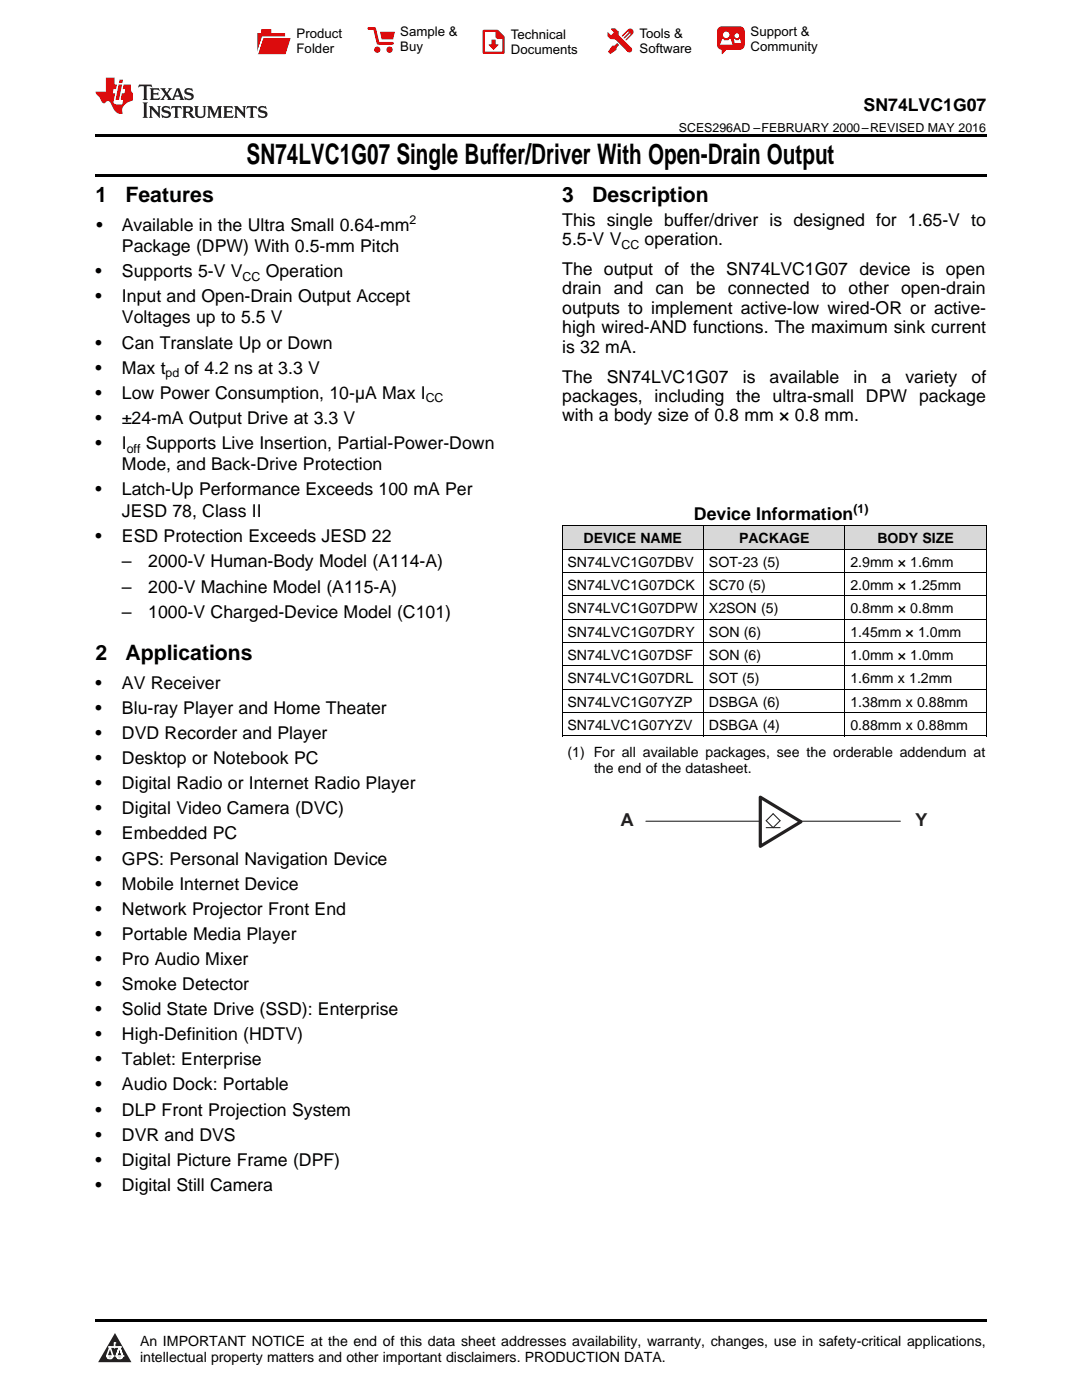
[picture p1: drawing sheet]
<svg xmlns="http://www.w3.org/2000/svg" width="216mm" height="279mm" viewBox="0 0 216 279" stroke-linecap="round" stroke-linejoin="round" font-family="sans-serif">
<defs><g id="words">
<text font-size="5.6" x="49.2" y="32.8">SN74LVC1G07 Single Buffer/Driver With Open-Drain Output</text>
<g font-size="4.2">
<text x="19" y="40.4">1</text>
<text x="25" y="40.4">Features</text>
<text x="112.2" y="40.4">3</text>
<text x="118.2" y="40.4">Description</text>
<text x="19" y="131.8">2</text>
<text x="25" y="131.8">Applications</text>
</g>
<g font-size="3.6" fill="#231f20">
<text x="123.9" y="164.9">A</text>
<text x="182.6" y="164.9">Y</text>
</g>
<g font-size="3.5">
<text x="172.3" y="22.2">SN74LVC1G07</text>
<text x="19.2" y="46.1">•</text>
<text x="24.3" y="46.1">Available in the Ultra Small 0.64-mm</text>
<text x="112.2" y="45">This single buffer/driver is designed for 1.65-V to</text>
<text x="24.3" y="50.3">Package (DPW) With 0.5-mm Pitch</text>
<text x="112.2" y="48.9">5.5-V V</text>
<text x="128.6" y="48.9">operation.</text>
<text x="19" y="55.3">•</text>
<text x="24.3" y="55.3">Supports 5-V V</text>
<text x="53" y="55.3">Operation</text>
<text x="112.2" y="54.9">The output of the SN74LVC1G07 device is open</text>
<text x="112.2" y="58.7">drain and can be connected to other open-drain</text>
<text x="19" y="60.3">•</text>
<text x="24.3" y="60.3">Input and Open-Drain Output Accept</text>
<text x="24.3" y="64.6">Voltages up to 5.5 V</text>
<text x="112.2" y="62.6">outputs to implement active-low wired-OR or active-</text>
<text x="19" y="69.6">•</text>
<text x="24.3" y="69.6">Can Translate Up or Down</text>
<text x="112.2" y="66.5">high wired-AND functions. The maximum sink current</text>
<text x="112.2" y="70.4">is 32 mA.</text>
<text x="19" y="74.6">•</text>
<text x="24.3" y="74.6">Max t</text>
<text x="36.8" y="74.6">of 4.2 ns at 3.3 V</text>
<text x="112.2" y="76.3">The</text>
<text x="121.1" y="76.3">SN74LVC1G07</text>
<text x="148.2" y="76.3">is</text>
<text x="153.6" y="76.3">available</text>
<text x="170.3" y="76.3">in</text>
<text x="175.9" y="76.3">a</text>
<text x="180.7" y="76.3">variety</text>
<text x="193.9" y="76.3">of</text>
<text x="19" y="79.6">•</text>
<text x="24.3" y="79.6">Low Power Consumption, 10-µA Max I</text>
<text x="112.2" y="80.2">packages, including the ultra-small DPW package</text>
<text x="19" y="84.6">•</text>
<text x="19" y="89.6">•</text>
<text x="24.3" y="84.6">±24-mA Output Drive at 3.3 V</text>
<text x="24.3" y="89.6">I</text>
<text x="29.1" y="89.6">Supports Live Insertion, Partial-Power-Down</text>
<text x="112.2" y="84.1">with a body size of 0.8 mm × 0.8 mm.</text>
<text x="24.3" y="93.8">Mode, and Back-Drive Protection</text>
<text x="19" y="98.8">•</text>
<text x="24.3" y="98.8">Latch-Up Performance Exceeds 100 mA Per</text>
<text x="24.3" y="103.1">JESD 78, Class II</text>
<text x="138.5" y="103.8">Device Information</text>
<text x="19" y="108.1">•</text>
<text x="24.3" y="108.1">ESD Protection Exceeds JESD 22</text>
<text x="24.3" y="113.2">–</text>
<text x="29.6" y="113.2">2000-V Human-Body Model (A114-A)</text>
<text x="24.3" y="118.3">–</text>
<text x="29.6" y="118.3">200-V Machine Model (A115-A)</text>
<text x="24.3" y="123.3">–</text>
<text x="29.6" y="123.3">1000-V Charged-Device Model (C101)</text>
<text x="19" y="137.5">•</text>
<text x="24.3" y="137.5">AV Receiver</text>
<text x="19" y="142.5">•</text>
<text x="24.3" y="142.5">Blu-ray Player and Home Theater</text>
<text x="19" y="147.5">•</text>
<text x="24.3" y="147.5">DVD Recorder and Player</text>
<text x="19" y="152.5">•</text>
<text x="24.3" y="152.5">Desktop or Notebook PC</text>
<text x="19" y="157.5">•</text>
<text x="24.3" y="157.5">Digital Radio or Internet Radio Player</text>
<text x="19" y="162.5">•</text>
<text x="19" y="167.5">•</text>
<text x="24.3" y="162.5">Digital Video Camera (DVC)</text>
<text x="24.3" y="167.5">Embedded PC</text>
<text x="19" y="172.5">•</text>
<text x="24.3" y="172.5">GPS: Personal Navigation Device</text>
<text x="19" y="177.6">•</text>
<text x="24.3" y="177.6">Mobile Internet Device</text>
<text x="19" y="182.6">•</text>
<text x="24.3" y="182.6">Network Projector Front End</text>
<text x="19" y="187.6">•</text>
<text x="24.3" y="187.6">Portable Media Player</text>
<text x="19" y="192.6">•</text>
<text x="19" y="197.6">•</text>
<text x="24.3" y="192.6">Pro Audio Mixer</text>
<text x="24.3" y="197.6">Smoke Detector</text>
<text x="19" y="202.6">•</text>
<text x="24.3" y="202.6">Solid State Drive (SSD): Enterprise</text>
<text x="19" y="207.6">•</text>
<text x="24.3" y="207.6">High-Definition (HDTV)</text>
<text x="19" y="212.6">•</text>
<text x="24.3" y="212.6">Tablet: Enterprise</text>
<text x="19" y="217.6">•</text>
<text x="24.3" y="217.6">Audio Dock: Portable</text>
<text x="19" y="222.6">•</text>
<text x="19" y="227.6">•</text>
<text x="24.3" y="222.6">DLP Front Projection System</text>
<text x="24.3" y="227.6">DVR and DVS</text>
<text x="19" y="232.7">•</text>
<text x="24.3" y="232.7">Digital Picture Frame (DPF)</text>
<text x="19" y="237.7">•</text>
<text x="24.3" y="237.7">Digital Still Camera</text>
</g>
<g font-size="2.8">
<text x="113.2" y="113.1">SN74LVC1G07DBV</text>
<text x="116.5" y="108.4">DEVICE NAME</text>
<text x="141.5" y="113.1">SOT-23 (5)</text>
<text x="147.5" y="108.4">PACKAGE</text>
<text x="169.7" y="113.1">2.9mm × 1.6mm</text>
<text x="175.1" y="108.4">BODY SIZE</text>
<text x="113.2" y="117.7">SN74LVC1G07DCK</text>
<text x="141.5" y="117.7">SC70 (5)</text>
<text x="169.7" y="117.7">2.0mm × 1.25mm</text>
<text x="113.2" y="122.4">SN74LVC1G07DPW</text>
<text x="141.5" y="122.4">X2SON (5)</text>
<text x="169.7" y="122.4">0.8mm × 0.8mm</text>
<text x="113.2" y="127">SN74LVC1G07DRY</text>
<text x="113.2" y="131.7">SN74LVC1G07DSF</text>
<text x="141.5" y="127">SON (6)</text>
<text x="141.5" y="131.7">SON (6)</text>
<text x="169.7" y="127">1.45mm × 1.0mm</text>
<text x="169.7" y="131.7">1.0mm × 1.0mm</text>
<text x="113.2" y="136.3">SN74LVC1G07DRL</text>
<text x="141.5" y="136.3">SOT (5)</text>
<text x="169.7" y="136.3">1.6mm x 1.2mm</text>
<text x="113.2" y="141">SN74LVC1G07YZP</text>
<text x="141.5" y="141">DSBGA (6)</text>
<text x="169.7" y="141">1.38mm x 0.88mm</text>
<text x="113.2" y="145.7">SN74LVC1G07YZV</text>
<text x="141.5" y="145.7">DSBGA (4)</text>
<text x="169.7" y="145.7">0.88mm x 0.88mm</text>
<text x="113.2" y="151.2">(1) For all available packages, see the orderable addendum at</text>
<text x="118.5" y="154.3">the end of the datasheet.</text>
<text x="27.9" y="268.6">An IMPORTANT NOTICE at the end of this data sheet addresses availability, warranty, changes, use in safety-critical applications,</text>
<text x="27.9" y="271.8">intellectual property matters and other important disclaimers. PRODUCTION DATA.</text>
</g>
<g font-size="2.6">
<text x="59.2" y="7.6">Product</text>
<text x="59.2" y="10.6">Folder</text>
<text x="79.9" y="7.3">Sample &amp;</text>
<text x="79.9" y="10.2">Buy</text>
<text x="101.9" y="7.8">Technical</text>
<text x="101.9" y="10.8">Documents</text>
<text x="127.6" y="7.6">Tools &amp;</text>
<text x="127.6" y="10.6">Software</text>
<text x="149.8" y="7.2">Support &amp;</text>
<text x="149.8" y="10.2">Community</text>
</g>
<g font-size="2.5">
<text x="135.5" y="26.3">SCES296AD –FEBRUARY 2000–REVISED MAY 2016</text>
<text x="81.7" y="44.7">2</text>
<text x="124" y="49.6">CC</text>
<text x="48.4" y="56">CC</text>
<text x="33" y="75.3">pd</text>
<text x="84.9" y="80.3">CC</text>
<text x="25.3" y="90.3">off</text>
<text x="170.3" y="102.3">(1)</text>
</g>
</g></defs>
<g fill="#d8d8d8">
<path d="M112.2 105h28.2v4.7h-28.2z"/>
<path d="M140.4 105h28.2v4.7h-28.2z"/>
<path d="M168.6 105h28.2v4.7h-28.2z"/>
</g>
<path d="M22.9 266l3.3 5.9h-6.6z" fill="#231f20"/>
<path d="M21.3 270.6h1.2l-.3 .5h-.3a.53 .53 0 0 1-.6-.5z" fill-rule="evenodd" fill="#fff"/>
<path d="M21.3 270.6h1.2l-.3 .5h-.3a.53 .53 0 0 1-.6-.5z" fill="none" stroke="#231f20" stroke-width=".33"/>
<path d="M21.3 270.6l1.2 .1-.3 .4h-.5z" fill="none" stroke="#fff" stroke-width=".33"/>
<path d="M22.9 268.9h.1" fill="none" stroke="#fff" stroke-width=".33"/>
<path d="M22.9 268v.9z" fill="#fff"/>
<path d="M22.9 268v.9z" fill="none" stroke="#fff" stroke-width=".33"/>
<circle cx="22.9" cy="268" r=".16" fill="#fff"/>
<path d="M21.8 268.8h.1" fill="none" stroke="#fff" stroke-width=".33"/>
<path d="M21.8 268.8h2.2z" fill="#fff"/>
<path d="M21.8 268.8h2.2z" fill="none" stroke="#fff" stroke-width=".33"/>
<circle cx="24" cy="268.8" r=".16" fill="#fff"/>
<path d="M23.2 270.6h.1" fill="none" stroke="#fff" stroke-width=".33"/>
<path d="M23.8 268.8l-.6 1.8z" fill="#fff"/>
<path d="M23.8 268.8l-.6 1.8z" fill="none" stroke="#fff" stroke-width=".33"/>
<path d="M23.8 268.8l.7 1.8z" fill="#fff"/>
<path d="M23.8 268.8l.7 1.8z" fill="none" stroke="#fff" stroke-width=".33"/>
<path d="M24.4 270.6h.1" fill="none" stroke="#fff" stroke-width=".33"/>
<circle cx="21.3" cy="270.6" r=".16" fill="#fff"/>
<path d="M22 268.8l-.7 1.8z" fill="#fff"/>
<path d="M22 268.8l-.7 1.8z" fill="none" stroke="#fff" stroke-width=".33"/>
<path d="M22 268.8l.5 1.8z" fill="#fff"/>
<path d="M22 268.8l.5 1.8z" fill="none" stroke="#fff" stroke-width=".33"/>
<circle cx="22.5" cy="270.6" r=".16" fill="#fff"/>
<path d="M23.3 270.6h1.2a.63 .63 0 0 1-.6 .5 .63 .63 0 0 1-.6-.5z" fill-rule="evenodd" fill="#fff"/>
<path d="M23.3 270.6h1.2a.63 .63 0 0 1-.6 .5 .63 .63 0 0 1-.6-.5z" fill="none" stroke="#231f20" stroke-width=".33"/>
<path d="M23.3 270.6h1.2l-.4 .5h-.5z" fill="none" stroke="#fff" stroke-width=".33"/>
<path d="M23.2 270.6h.1" fill="none" stroke="#fff" stroke-width=".33"/>
<circle cx="24.5" cy="270.6" r=".16" fill="#fff"/>
<path d="M19 263.2h177.8v.5h-177.8z" fill="#000"/>
<path d="M128.9 163.9h50.8" fill="none" stroke="#231f20" stroke-width=".21"/>
<path d="M151.7 159.1l8.1 4.9-8.1 4.9z" fill-rule="evenodd" fill="#fff"/>
<path d="M151.7 159.1l8.1 4.9-8.1 4.9z" fill="none" stroke="#231f20" stroke-width=".64"/>
<path d="M152.9 165.2h2.8M154.3 162.4l1.4 1.4-1.4 1.4-1.4-1.4z" fill="none" stroke="#231f20" stroke-width=".21"/>
<g fill="none" stroke="#000" stroke-width=".2">
<path d="M112.2 118.9h84.6M112.2 114.3h84.6M112.2 109.6h84.6M112.2 105h84.6M112.2 105v41.9M140.4 105v41.9M168.6 105v41.9M196.8 105v41.9M112.2 137.6h84.6M112.2 132.9h84.6M112.2 128.3h84.6M112.2 123.6h84.6"/>
<path d="M112.2 146.9h84.6M112.2 142.2h84.6"/>
</g>
<path d="M19 34.8h177.8v.5h-177.8zM19 26.8h177.8v.6h-177.8z" fill="#000"/>
<path d="M27.7 16.9l-.1 .6 .6-.3h.5v.2v2.2l-.2 .4h1l-.2-.4v-2.2v-.2h.5l.6 .3-.2-.6zM29.9 17.6l.2 .4v1.6l-.2 .4h1.9l.1-.6a1.09 1.09 0 0 1-1.3 .1v-.6h.6l.4 .2v-.7l-.2 .2h-.8v-.6l.2-.1a1.01 1.01 0 0 1 1 .3l-.1-.6zM32 17.6l.9 1.2-1 1.2h.9l-.2-.3 .5-.7 .5 .7-.3 .3h1.7l-.2-.3 .1-.4h1l.1 .4-.2 .3h1l-.3-.4-.7-2h-.5l-1 2.2-.8-1.1 .9-1.1h-.9l.2 .2-.4 .7-.4-.7 .2-.2zM35.4 18l.4 1h-.8zM37 17.7a.66 .66 0 0 0-.2 .8 .66 .66 0 0 0 .6 .4l.7 .2 .1 .2a.8 .8 0 0 1-.7 .4 .8 .8 0 0 1-.7-.5l.1 .8 .2-.2a.94 .94 0 0 0 1.1 .1 .94 .94 0 0 0 .4-.9 1.48 1.48 0 0 0-1.3-.6v-.4a1.1 1.1 0 0 1 1.2 .2l-.2-.6-.2 .1-.5-.1zM28.5 20.4l.2 .4v2.3l-.2 .4h1l-.2-.4v-2.3l.2-.4zM29.7 21.2l.2 .4v1.5l-.2 .4h.8l-.3-.4 .1-1.3 1.6 1.8v-2l.2-.4h-.7l.2 .2v1.1l-1.2-1.3zM32.5 21.3a.66 .66 0 0 0-.2 .8 .66 .66 0 0 0 .6 .4l.6 .2 .2 .2a.8 .8 0 0 1-.8 .4 .8 .8 0 0 1-.7-.5l.2 .7 .2-.1a.94 .94 0 0 0 1 .1 .94 .94 0 0 0 .5-1 1.47 1.47 0 0 0-1.3-.6l-.1-.3a1.1 1.1 0 0 1 1.3 .2l-.2-.6-.2 .1-.5-.2zM34.3 21.2l-.2 .6a.64 .64 0 0 1 .8-.3v1.6l-.2 .4h1l-.3-.4 .1-1.6a.66 .66 0 0 1 .8 .3l-.2-.6zM36.3 21.2l.3 .4v1.5l-.3 .4h1l-.2-.2v-.7h.5l.1 .1a.8 .8 0 0 0 1.2 .7l-1-1a.62 .62 0 0 0 .6-.5 .62 .62 0 0 0-.6-.7zM37.1 21.5h.1a.48 .48 0 0 1 .6 0 .48 .48 0 0 1 .1 .6l-.2 .1-.6 .1zM38.7 21.2l.2 .2a2.29 2.29 0 0 0 .4 2 1.05 1.05 0 0 0 1.7-.7v-1.3l.2-.2h-.8l.2 .4v1.1a.61 .61 0 0 1-.6 .6 .61 .61 0 0 1-.6-.6v-1.1l.3-.4zM41.3 21.2l.3 .4v1.5l-.3 .4h.8l-.2-.4v-1.4l.8 1.9 .9-1.9v1.4l-.2 .4h.9l-.2-.4v-1.5l.2-.4h-.8l-.7 1.5-.6-1.5zM44.5 21.2l.2 .4v1.5l-.2 .4h1.9l.2-.6a1.1 1.1 0 0 1-1.4 .2v-.7h.6l.4 .2v-.6l-.2 .1-.8 .1v-.6l.2-.1a1.02 1.02 0 0 1 1.1 .2l-.2-.5zM46.7 21.2l.2 .4v1.5l-.2 .4h.8l-.3-.4 .1-1.3 1.6 1.8v-2l.2-.4h-.7l.2 .2v1.1l-1.2-1.3zM49.3 21.2l-.1 .6a.64 .64 0 0 1 .8-.3v1.6l-.3 .4h1l-.2-.4v-1.6a.66 .66 0 0 1 .8 .3l-.1-.6zM51.7 21.3a.66 .66 0 0 0-.2 .7 .66 .66 0 0 0 .7 .5l.6 .2 .1 .2a.8 .8 0 0 1-.7 .4 .8 .8 0 0 1-.7-.5l.1 .7 .2-.1a.94 .94 0 0 0 1.1 .1 .94 .94 0 0 0 .4-1 1.48 1.48 0 0 0-1.2-.6l-.1-.3a1.1 1.1 0 0 1 1.2 .2l-.2-.6-.1 .1-.6-.2z" fill="#231f20"/>
<path d="M21.1 15.5v2.8h-2v.4l.9 .9a.96 .96 0 0 0 1 1 .59 .59 0 0 1 .5-.4 .59 .59 0 0 1 .5 .3l.4 .8a1.61 1.61 0 0 0 2.1 1.3 1.63 1.63 0 0 1 1.1-2.2l.9-.3v-1.5a1.6 1.6 0 0 1-.4-1.7h-1.4l-.2 .9h.5l-.2 .8h-.5l-.2 1v.3h.5l-.2 .9h-.7a.74 .74 0 0 1-1-.6l.3-1.6h-.5l.2-.8h.5l.1-.9h-.4v-1.4zM23.7 16.9l-.7 3h.8l.6-3zM23.8 15.9l-.1 .7h.7l.2-.7z" fill="#ee1d23"/>
<g fill="#d60000">
<path d="M52.1 5.8h2v.8h2.8v4.2h-5.5v-4.2h.7z" fill-rule="evenodd"/>
<path d="M52.4 7.5h5.6l-1 3.3h-5.6z" fill-rule="evenodd"/>
</g>
<path d="M52.4 7.4h5.7l-.1 .1h-5.5l-1.1 3.3z" fill-rule="evenodd" fill="#fff"/>
<path d="M52.4 7.4h5.7l-.1 .1h-5.5l-1.1 3.3z" fill="none" stroke="#fff" stroke-width=".2"/>
<path d="M73.6 5.7h1.1l.7 2.9h2.9" fill="none" stroke="#d60000" stroke-width=".55"/>
<g fill="#d60000">
<path d="M75.8 6.3h3l-.4 1.6h-2.2z" fill-rule="evenodd"/>
<circle cx="75.3" cy="9.9" r=".62"/>
<circle cx="77.7" cy="9.9" r=".62"/>
</g>
<path d="M96.5 6.2h2.7l1.3 1.2v3.1h-4z" fill="none" stroke="#d60000" stroke-width=".44"/>
<g fill="#d60000">
<path d="M98.1 7.9h.8v1h.5l-.9 1.1-1-1v-.1h.6z" fill-rule="evenodd"/>
<path d="M98.9 6.2h.3l1.3 1.2v.4h-1.3l-.3-.4z" fill-rule="evenodd"/>
<path d="M121.9 5.7h.8l.7 .6 .1 .7 2.5 2.5-.8 .8-2.3-2.3-1.1-.2-.6-.6v-.8l.7 .6 .5-.4v-.2l-.5-.5z" fill-rule="evenodd"/>
<path d="M122.2 9.1h.4l.5-.5 .4 .4-.5 .5v.4l-1.2 .9-.5-.5z" fill-rule="evenodd"/>
<path d="M125.3 5.9a.67 .67 0 0 1 .9 0 .67 .67 0 0 1 0 .9z" fill-rule="evenodd"/>
<path d="M125.3 5.9l.9 .9-1.2 1.2h-.2v-.2l1-.9v-.2h-.2l-.9 1h-.2v-.2l.9-1 .1-.2h-.3l-.9 1h-.2v-.2z" fill-rule="evenodd"/>
<circle cx="125.6" cy="9.9" r=".54"/>
</g>
<path d="M123.3 6.3v.7" fill="none" stroke="#d60000" stroke-width=".2"/>
<g fill="#d60000">
<path d="M143.4 5.5l.6-.2h3.6a.95 .95 0 0 1 1 .9v2.8a.95 .95 0 0 1-1 .9h-3.6a.95 .95 0 0 1-.9-.9v-2.8z" fill-rule="evenodd"/>
<path d="M144 9.9h.9l-.7 .9h-.2z" fill-rule="evenodd"/>
</g>
<g fill="#fff">
<path d="M146.6 8.6h1.3z"/>
<path d="M144.1 7.8h.3l.1 .2h.8l.2-.2h.3l.4 1.1h-2.5z" fill-rule="evenodd"/>
<path d="M146.4 7.8h.3l.1 .2h.5l.2-.2h.2l.2 .8h-1.3z" fill-rule="evenodd"/>
<circle cx="144.9" cy="6.9" r=".65"/>
<circle cx="147" cy="7.1" r=".48"/>
</g>
<use href="#words"/>
</svg>
